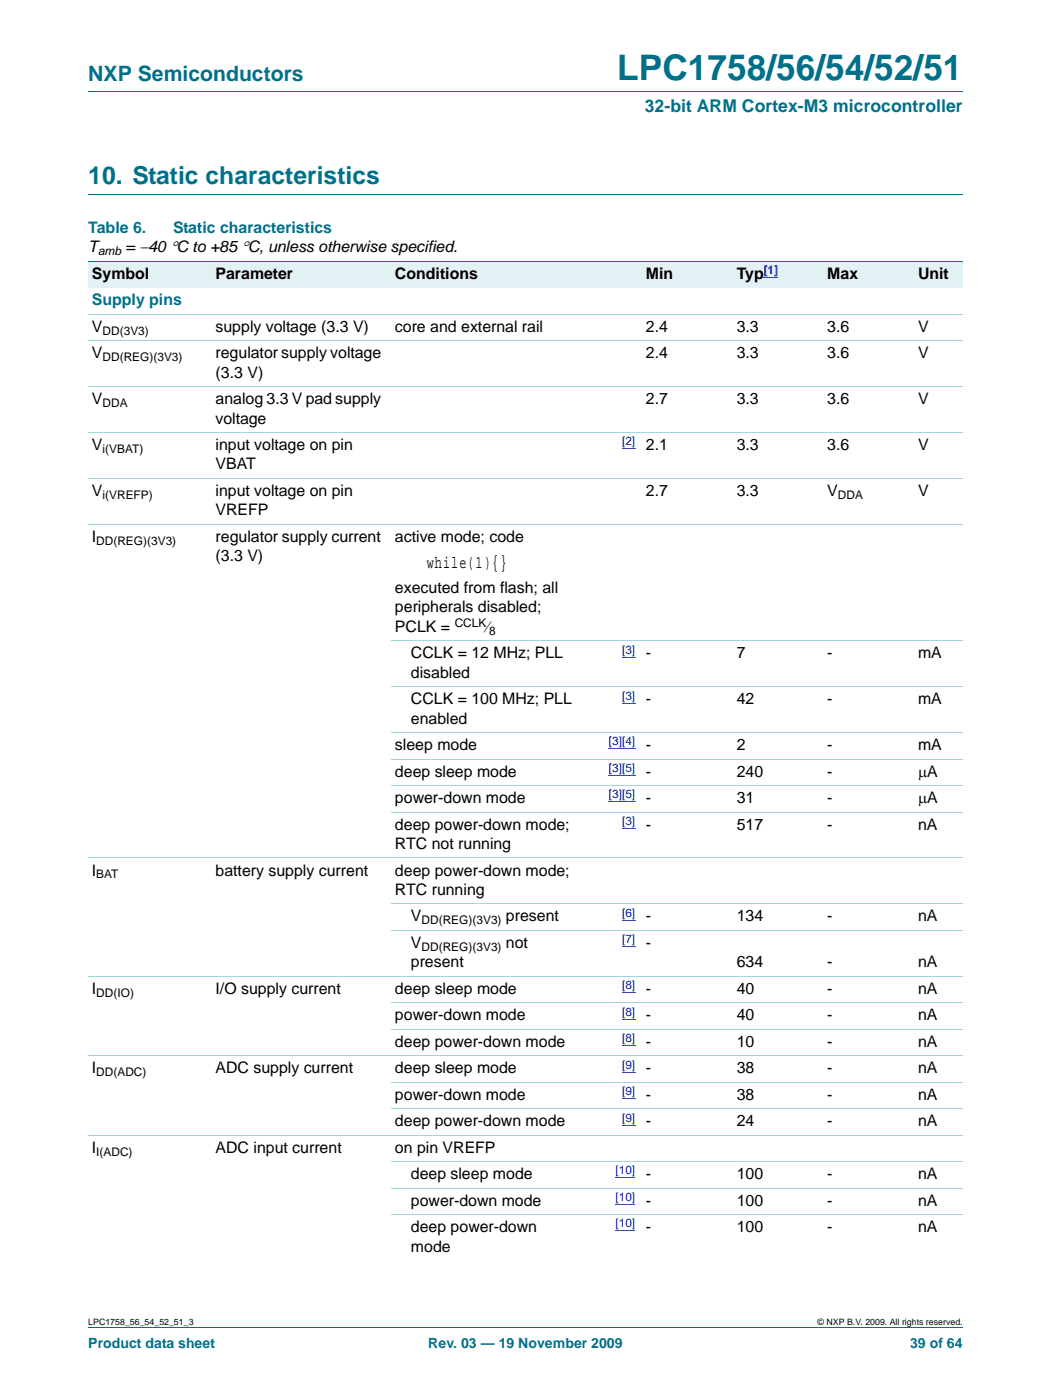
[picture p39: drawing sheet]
<svg xmlns="http://www.w3.org/2000/svg" width="210mm" height="280mm" viewBox="0 0 210 280" stroke-linecap="round" stroke-linejoin="round" font-family="sans-serif">
<defs><g id="words">
<text font-size="7" fill="#00708a" x="123.3" y="16">LPC1758/56/54/52/51</text>
<text font-size="4.9" fill="#00708a" x="17.6" y="36.8">10. Static characteristics</text>
<text font-size="4.2" fill="#00708a" x="17.6" y="16.2">NXP Semiconductors</text>
<text font-size="3.5" fill="#00708a" x="128.8" y="22.4">32-bit ARM Cortex-M3 microcontroller</text>
<text font-size="3.5" x="85.2" y="113.4">while(1){}</text>
<g font-size="3.2" fill="#00708a">
<text x="17.6" y="46.5">Table 6.</text>
<text x="34.6" y="46.5">Static characteristics</text>
<text x="18.4" y="61">Supply pins</text>
</g>
<g font-size="3.2">
<text x="17.6" y="50.4">T</text>
<text x="25.1" y="50.4">= −40 °C to +85 °C, unless otherwise specified.</text>
<text x="18.4" y="55.7">Symbol</text>
<text x="43.1" y="55.7">Parameter</text>
<text x="78.9" y="55.7">Conditions</text>
<text x="129" y="55.7">Min</text>
<text x="147.1" y="55.7">Typ</text>
<text x="165.2" y="55.7">Max</text>
<text x="183.3" y="55.7">Unit</text>
<text x="18.4" y="66.3">V</text>
<text x="18.4" y="71.6">V</text>
<text x="43.1" y="66.3">supply voltage (3.3 V)</text>
<text x="43.1" y="71.6">regulator supply voltage</text>
<text x="78.9" y="66.3">core and external rail</text>
<text x="129" y="66.3">2.4</text>
<text x="129" y="71.6">2.4</text>
<text x="147.1" y="66.3">3.3</text>
<text x="147.1" y="71.6">3.3</text>
<text x="165.2" y="66.3">3.6</text>
<text x="165.2" y="71.6">3.6</text>
<text x="183.3" y="66.3">V</text>
<text x="183.3" y="71.6">V</text>
<text x="43.1" y="75.5">(3.3 V)</text>
<text x="18.4" y="80.8">V</text>
<text x="43.1" y="80.8">analog 3.3 V pad supply</text>
<text x="129" y="80.8">2.7</text>
<text x="147.1" y="80.8">3.3</text>
<text x="165.2" y="80.8">3.6</text>
<text x="183.3" y="80.8">V</text>
<text x="18.4" y="89.9">V</text>
<text x="43.1" y="84.6">voltage</text>
<text x="43.1" y="89.9">input voltage on pin</text>
<text x="129" y="89.9">2.1</text>
<text x="147.1" y="89.9">3.3</text>
<text x="165.2" y="89.9">3.6</text>
<text x="183.3" y="89.9">V</text>
<text x="43.1" y="93.8">VBAT</text>
<text x="18.4" y="99.1">V</text>
<text x="43.1" y="99.1">input voltage on pin</text>
<text x="129" y="99.1">2.7</text>
<text x="147.1" y="99.1">3.3</text>
<text x="165.2" y="99.1">V</text>
<text x="183.3" y="99.1">V</text>
<text x="43.1" y="103">VREFP</text>
<text x="18.4" y="108.3">I</text>
<text x="43.1" y="108.3">regulator supply current</text>
<text x="43.1" y="112.2">(3.3 V)</text>
<text x="78.9" y="108.3">active mode; code</text>
<text x="78.9" y="118.5">executed from flash; all</text>
<text x="78.9" y="122.4">peripherals disabled;</text>
<text x="78.9" y="126.3">PCLK =</text>
<text x="82.1" y="131.6">CCLK = 12 MHz; PLL</text>
<text x="97.1" y="126.3">⁄</text>
<text x="129" y="131.6">-</text>
<text x="147.1" y="131.6">7</text>
<text x="165.2" y="131.6">-</text>
<text x="183.3" y="131.6">mA</text>
<text x="82.1" y="135.4">disabled</text>
<text x="82.1" y="140.7">CCLK = 100 MHz; PLL</text>
<text x="129" y="140.7">-</text>
<text x="147.1" y="140.7">42</text>
<text x="165.2" y="140.7">-</text>
<text x="183.3" y="140.7">mA</text>
<text x="78.9" y="149.9">sleep mode</text>
<text x="82.1" y="144.6">enabled</text>
<text x="129" y="149.9">-</text>
<text x="147.1" y="149.9">2</text>
<text x="165.2" y="149.9">-</text>
<text x="183.3" y="149.9">mA</text>
<text x="78.9" y="155.2">deep sleep mode</text>
<text x="129" y="155.2">-</text>
<text x="147.1" y="155.2">240</text>
<text x="165.2" y="155.2">-</text>
<text x="183.3" y="155.2">μA</text>
<text x="78.9" y="160.5">power-down mode</text>
<text x="129" y="160.5">-</text>
<text x="147.1" y="160.5">31</text>
<text x="165.2" y="160.5">-</text>
<text x="183.3" y="160.5">μA</text>
<text x="78.9" y="165.8">deep power-down mode;</text>
<text x="129" y="165.8">-</text>
<text x="147.1" y="165.8">517</text>
<text x="165.2" y="165.8">-</text>
<text x="183.3" y="165.8">nA</text>
<text x="78.9" y="169.7">RTC not running</text>
<text x="18.4" y="175">I</text>
<text x="43.1" y="175">battery supply current</text>
<text x="78.9" y="175">deep power-down mode;</text>
<text x="78.9" y="178.8">RTC running</text>
<text x="82.1" y="184.1">V</text>
<text x="101.1" y="184.1">present</text>
<text x="129" y="184.1">-</text>
<text x="147.1" y="184.1">134</text>
<text x="165.2" y="184.1">-</text>
<text x="183.3" y="184.1">nA</text>
<text x="82.1" y="189.4">V</text>
<text x="101.1" y="189.4">not</text>
<text x="129" y="189.4">-</text>
<text x="82.1" y="193.3">present</text>
<text x="147.1" y="193.3">634</text>
<text x="165.2" y="193.3">-</text>
<text x="183.3" y="193.3">nA</text>
<text x="18.4" y="198.6">I</text>
<text x="43.1" y="198.6">I/O supply current</text>
<text x="78.9" y="198.6">deep sleep mode</text>
<text x="78.9" y="203.9">power-down mode</text>
<text x="129" y="198.6">-</text>
<text x="129" y="203.9">-</text>
<text x="147.1" y="198.6">40</text>
<text x="147.1" y="203.9">40</text>
<text x="165.2" y="198.6">-</text>
<text x="165.2" y="203.9">-</text>
<text x="183.3" y="198.6">nA</text>
<text x="183.3" y="203.9">nA</text>
<text x="78.9" y="209.2">deep power-down mode</text>
<text x="129" y="209.2">-</text>
<text x="147.1" y="209.2">10</text>
<text x="165.2" y="209.2">-</text>
<text x="183.3" y="209.2">nA</text>
<text x="18.4" y="214.5">I</text>
<text x="43.1" y="214.5">ADC supply current</text>
<text x="78.9" y="214.5">deep sleep mode</text>
<text x="129" y="214.5">-</text>
<text x="147.1" y="214.5">38</text>
<text x="165.2" y="214.5">-</text>
<text x="183.3" y="214.5">nA</text>
<text x="78.9" y="219.8">power-down mode</text>
<text x="129" y="219.8">-</text>
<text x="147.1" y="219.8">38</text>
<text x="165.2" y="219.8">-</text>
<text x="183.3" y="219.8">nA</text>
<text x="78.9" y="225.1">deep power-down mode</text>
<text x="129" y="225.1">-</text>
<text x="147.1" y="225.1">24</text>
<text x="165.2" y="225.1">-</text>
<text x="183.3" y="225.1">nA</text>
<text x="18.4" y="230.4">I</text>
<text x="43.1" y="230.4">ADC input current</text>
<text x="78.9" y="230.4">on pin VREFP</text>
<text x="82.1" y="235.6">deep sleep mode</text>
<text x="129" y="235.6">-</text>
<text x="147.1" y="235.6">100</text>
<text x="165.2" y="235.6">-</text>
<text x="183.3" y="235.6">nA</text>
<text x="82.1" y="240.9">power-down mode</text>
<text x="129" y="240.9">-</text>
<text x="147.1" y="240.9">100</text>
<text x="165.2" y="240.9">-</text>
<text x="183.3" y="240.9">nA</text>
<text x="82.1" y="246.2">deep power-down</text>
<text x="82.1" y="250.1">mode</text>
<text x="129" y="246.2">-</text>
<text x="147.1" y="246.2">100</text>
<text x="165.2" y="246.2">-</text>
<text x="183.3" y="246.2">nA</text>
</g>
<g font-size="2.8" fill="#00708a">
<text x="17.6" y="269.3">Product data sheet</text>
<text x="85.5" y="269.3">Rev. 03 — 19 November 2009</text>
<text x="181.8" y="269.3">39 of 64</text>
</g>
<g font-size="2.4">
<text x="19.6" y="51">amb</text>
<text x="20.5" y="66.9">DD(3V3)</text>
<text x="20.5" y="72.2">DD(REG)(3V3)</text>
<text x="20.5" y="81.3">DDA</text>
<text x="20.5" y="90.5">i(VBAT)</text>
<text x="20.5" y="99.7">i(VREFP)</text>
<text x="167.3" y="99.7">DDA</text>
<text x="19.2" y="108.9">DD(REG)(3V3)</text>
<text x="90.8" y="125.3">CCLK</text>
<text x="97.7" y="126.8">8</text>
<text x="19.2" y="175.5">BAT</text>
<text x="84.2" y="184.7">DD(REG)(3V3)</text>
<text x="84.2" y="190">DD(REG)(3V3)</text>
<text x="19.2" y="199.2">DD(IO)</text>
<text x="19.2" y="215">DD(ADC)</text>
<text x="19.2" y="230.9">I(ADC)</text>
</g>
<g font-size="2.4" fill="#00f">
<text x="152.5" y="54.8">[1]</text>
<text x="124.2" y="89">[2]</text>
<text x="124.2" y="130.6">[3]</text>
<text x="124.2" y="139.8">[3]</text>
<text x="121.6" y="149">[3][4]</text>
<text x="121.6" y="154.3">[3][5]</text>
<text x="121.6" y="159.5">[3][5]</text>
<text x="124.2" y="164.8">[3]</text>
<text x="124.2" y="183.2">[6]</text>
<text x="124.2" y="188.5">[7]</text>
<text x="124.2" y="197.6">[8]</text>
<text x="124.2" y="202.9">[8]</text>
<text x="124.2" y="208.2">[8]</text>
<text x="124.2" y="213.5">[9]</text>
<text x="124.2" y="218.8">[9]</text>
<text x="124.2" y="224.1">[9]</text>
<text x="122.9" y="234.7">[10]</text>
<text x="122.9" y="240">[10]</text>
<text x="122.9" y="245.3">[10]</text>
</g>
<g font-size="1.8">
<text x="17.6" y="264.7">LPC1758_56_54_52_51_3</text>
<text x="163.3" y="264.7">© NXP B.V. 2009. All rights reserved.</text>
</g>
</g></defs>
<path d="M17.6 18.3h174.7M17.6 38.8h174.7M17.6 265.3h174.7" fill="none" stroke="#00708a" stroke-width=".2"/>
<g fill="#e2f1f4">
<path d="M17.6 52.2h24.8v5.3h-24.8z"/>
<path d="M42.4 52.2h35.8v5.3h-35.8z"/>
<path d="M78.2 52.2h39v5.3h-39z"/>
<path d="M117.2 52.2h11.1v5.3h-11.1z"/>
<path d="M128.3 52.2h18.1v5.3h-18.1z"/>
<path d="M146.4 52.2h18.1v5.3h-18.1z"/>
</g>
<path d="M152.5 55.5h2.9" fill="none" stroke="#00f" stroke-width=".2"/>
<g fill="#e2f1f4">
<path d="M164.5 52.2h18.1v5.3h-18.1z"/>
<path d="M182.6 52.2h9.7v5.3h-9.7z"/>
</g>
<g fill="none" stroke="#00f" stroke-width=".2">
<path d="M124.2 89.7h2.7M124.2 131.3h2.7M121.6 149.7h5.3M121.6 155h5.3M124.2 140.5h2.7M121.6 160.2h5.3M124.2 165.5h2.7M124.2 183.9h2.7M124.2 189.2h2.7M124.2 198.3h2.7M124.2 203.6h2.7M124.2 208.9h2.7"/>
<path d="M124.2 214.2h2.7M124.2 219.5h2.7M122.9 235.4h4M124.2 224.8h2.7M122.9 240.7h4M122.9 246h4"/>
</g>
<path d="M17.6 52.2h174.7" fill="none" stroke="#00708a" stroke-width=".2"/>
<g fill="none" stroke="#a5d5dc" stroke-width=".2">
<path d="M17.6 62.8h174.7M17.6 68.1h174.7M17.6 77.2h174.7M17.6 86.4h174.7M17.6 95.6h174.7M17.6 104.7h174.7M78.2 128h114.1M78.2 137.2h114.1M78.2 146.4h114.1M78.2 151.7h114.1M78.2 157h114.1M17.6 171.4h174.7"/>
<path d="M78.2 162.3h114.1M17.6 195.1h174.7M78.2 180.6h114.1M78.2 185.9h114.1M17.6 210.9h174.7M78.2 200.4h114.1M78.2 205.7h114.1M78.2 216.2h114.1M17.6 226.8h174.7M78.2 221.5h114.1M78.2 232.1h114.1M78.2 237.4h114.1"/>
<path d="M78.2 242.7h114.1"/>
</g>
<use href="#words"/>
</svg>
